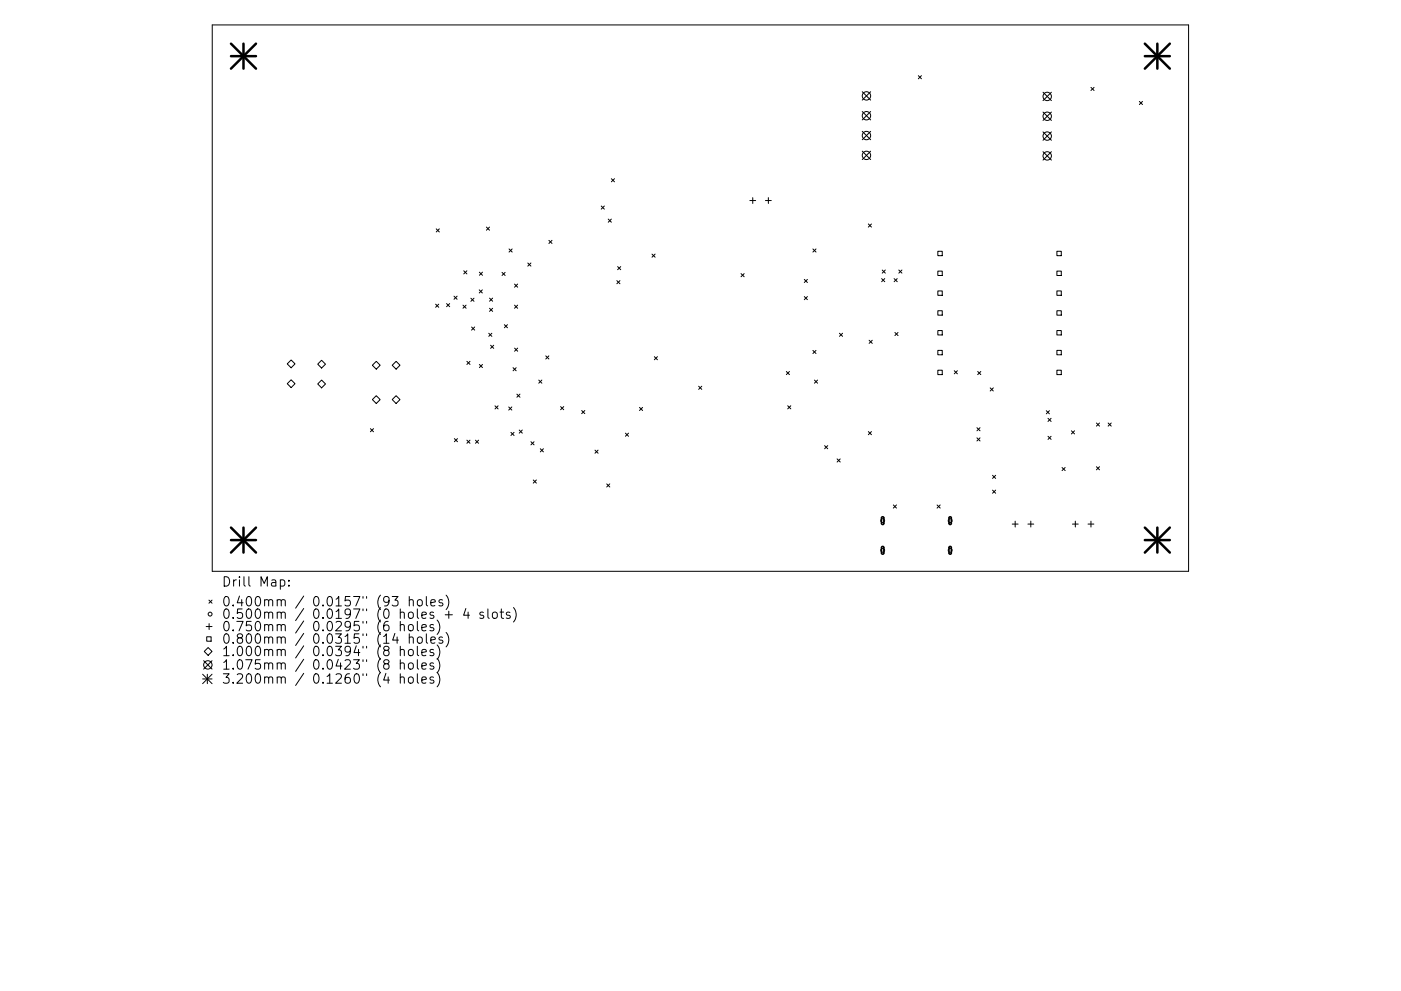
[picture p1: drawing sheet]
<svg xmlns="http://www.w3.org/2000/svg" width="297mm" height="210mm" viewBox="0 0 297 210" stroke-linecap="round" stroke-linejoin="round" font-family="sans-serif">
<defs><g id="words">
<g font-size="2.8">
<text x="47" y="124.5">Drill Map:</text>
<text x="47" y="128.7">0.400mm / 0.0157&quot; (93 holes)</text>
<text x="47" y="131.3">0.500mm / 0.0197&quot; (0 holes + 4 slots)</text>
<text x="47" y="133.9">0.750mm / 0.0295&quot; (6 holes)</text>
<text x="47" y="136.6">0.800mm / 0.0315&quot; (14 holes)</text>
<text x="47" y="139.2">1.000mm / 0.0394&quot; (8 holes)</text>
<text x="47" y="142.1">1.075mm / 0.0423&quot; (8 holes)</text>
<text x="47" y="145">3.200mm / 0.1260&quot; (4 holes)</text>
</g>
</g></defs>
<g fill="none" stroke="#000" stroke-width=".21">
<path d="M45 5.3h207v115.9h-207zM182.8 19.5l1.8 1.7M184.6 19.5l-1.8 1.7M194.7 16.1l.7 .6M195.4 16.1l-.7 .6M221.1 19.6l1.8 1.7M222.9 19.6l-1.8 1.7M231.3 18.5l.7 .7M232 18.5l-.7 .7M129.6 37.9l.7 .7M130.3 37.9l-.7 .7M182.8 23.7l1.8 1.7"/>
<path d="M182.8 27.9l1.8 1.7M182.8 32.1l1.8 1.8M184.6 23.7l-1.8 1.7M184.6 27.9l-1.8 1.7M184.6 32.1l-1.8 1.8M221.1 23.8l1.8 1.8M221.1 28l1.8 1.8M221.1 32.2l1.8 1.8M222.9 23.8l-1.8 1.8M222.9 28l-1.8 1.8M222.9 32.2l-1.8 1.8M241.6 21.5l.6 .7"/>
<path d="M242.2 21.5l-.6 .7M92.5 48.6l.6 .6M93.1 48.6l-.6 .6M98.3 57.5l.7 .6M99 57.5l-.7 .6M101.6 57.7l.7 .7M102.3 57.7l-.7 .7M103.1 48.2l.7 .6M103.8 48.2l-.7 .6M106.4 57.8l.7 .6M107.1 57.8l-.7 .6M107.9 52.8l.7 .7"/>
<path d="M108.6 52.8l-.7 .7M111.9 55.8l.7 .7M112.6 55.8l-.7 .7M116.4 51l.6 .7M117 51l-.6 .7M127.5 43.7l.6 .7M128.1 43.7l-.6 .7M129 46.5l.6 .6M129.6 46.5l-.6 .6M130.8 59.5l.6 .7M130.9 56.6l.7 .6M131.4 59.5l-.6 .7"/>
<path d="M131.6 56.6l-.7 .6M138.2 53.9l.7 .7M138.9 53.9l-.7 .7M157.1 58.1l.7 .6M157.8 58.1l-.7 .6M159 42.6h1.2M159.6 41.9v1.3M162.3 42.6h1.2M162.9 41.9v1.3M170.5 59.3l.7 .6M171.2 59.3l-.7 .6M172.3 52.8l.7 .7"/>
<path d="M173 52.8l-.7 .7M184.1 47.5l.7 .7M184.8 47.5l-.7 .7M186.9 59.1l.7 .7M187 57.3l.7 .7M187.6 59.1l-.7 .7M187.7 57.3l-.7 .7M189.6 59.1l.6 .7M190.2 59.1l-.6 .7M190.6 57.3l.6 .7M191.2 57.3l-.6 .7M198.8 53.3h1v.9h-1z"/>
<path d="M198.8 57.5h1v1h-1zM224.1 53.3h.9v.9h-.9zM224.1 57.5h.9v1h-.9zM60.9 77.2l.8-.8 .9 .8-.9 .8zM67.4 77.3l.8-.9 .8 .9-.8 .8zM78.9 77.5l.9-.8 .8 .8-.8 .8zM83.2 77.5l.8-.8 .8 .8-.8 .8zM92.4 64.5l.6 .7M93 64.5l-.6 .7M94.7 64.4l.6 .7M95.3 64.4l-.6 .7M96.3 62.8l.6 .7"/>
<path d="M96.9 62.8l-.6 .7M98.2 64.7l.6 .7M98.8 64.7l-.6 .7M99 76.7l.6 .6M99.6 76.7l-.6 .6M99.8 63.3l.7 .6M100 69.4l.6 .6M100.5 63.3l-.7 .6M100.6 69.4l-.6 .6M101.6 61.5l.7 .7M101.6 77.3l.7 .7M102.3 61.5l-.7 .7"/>
<path d="M102.3 77.3l-.7 .7M103.6 70.7l.7 .7M103.8 63.3l.7 .6M103.8 65.4l.7 .7M104 73.2l.7 .7M104.3 70.7l-.7 .7M104.5 63.3l-.7 .6M104.5 65.4l-.7 .7M104.7 73.2l-.7 .7M106.9 68.9l.7 .6M107.6 68.9l-.7 .6M108.8 78l.6 .7"/>
<path d="M109.1 64.7l.7 .7M109.1 60.3l.7 .6M109.1 73.9l.7 .6M109.4 78l-.6 .7M109.8 60.3l-.7 .6M109.8 64.7l-.7 .7M109.8 73.9l-.7 .6M115.7 75.5l.7 .7M116.4 75.5l-.7 .7M138.7 75.7l.7 .6M139.4 75.7l-.7 .6M166.7 78.8l.7 .7"/>
<path d="M167.4 78.8l-.7 .7M170.5 62.9l.7 .7M171.2 62.9l-.7 .7M172.3 74.3l.7 .7M173 74.3l-.7 .7M178 70.7l.6 .7M178.6 70.7l-.6 .7M184.3 72.2l.6 .7M184.9 72.2l-.6 .7M189.7 70.5l.7 .7M190.4 70.5l-.7 .7M198.8 61.7h1v1h-1z"/>
<path d="M198.8 65.9h1v1h-1zM198.8 70.1h1v1h-1zM198.8 74.3h1v1h-1zM198.8 78.5h1v1h-1zM202.3 78.7l.7 .6M203 78.7l-.7 .6M207.3 78.8l.7 .7M208 78.8l-.7 .7M224.1 61.7h.9v1h-.9zM224.1 65.9h.9v1h-.9zM224.1 70.1h.9v1h-.9zM224.1 74.3h.9v1h-.9z"/>
<path d="M224.1 78.5h.9v1h-.9zM60.9 81.4l.8-.8 .9 .8-.9 .8zM67.4 81.5l.8-.9 .8 .9-.8 .8zM78.5 90.9l.7 .7M78.9 84.8l.9-.8 .8 .8-.8 .8zM79.2 90.9l-.7 .7M83.2 84.8l.8-.8 .8 .8-.8 .8zM96.3 93.1l.7 .6M97 93.1l-.7 .6M99 93.4l.6 .7M99.6 93.4l-.6 .7M100.8 93.4l.7 .7"/>
<path d="M101.5 93.4l-.7 .7M104.9 86.1l.7 .7M105.6 86.1l-.7 .7M107.9 86.3l.6 .7M108.3 91.7l.7 .7M108.5 86.3l-.6 .7M109 91.7l-.7 .7M109.6 83.6l.6 .7M110.1 91.2l.6 .7M110.2 83.6l-.6 .7M110.7 91.2l-.6 .7M112.6 93.7l.6 .7"/>
<path d="M113.2 93.7l-.6 .7M114.2 80.6l.7 .7M114.6 95.2l.6 .7M114.9 80.6l-.7 .7M115.2 95.2l-.6 .7M118.9 86.3l.6 .6M119.5 86.3l-.6 .6M123.3 87.1l.7 .7M124 87.1l-.7 .7M126.1 95.5l.7 .7M126.8 95.5l-.7 .7M132.6 91.9l.7 .7"/>
<path d="M133.3 91.9l-.7 .7M135.6 86.4l.6 .7M136.2 86.4l-.6 .7M148.1 81.9l.7 .7M148.8 81.9l-.7 .7M167 86.1l.7 .6M167.7 86.1l-.7 .6M172.7 80.6l.6 .7M173.3 80.6l-.6 .7M174.8 94.5l.7 .7M175.5 94.5l-.7 .7M177.5 97.4l.6 .6"/>
<path d="M178.1 97.4l-.6 .6M184.1 91.6l.7 .6M184.8 91.6l-.7 .6M207.1 90.7l.7 .7M207.1 92.9l.7 .7M207.8 90.7l-.7 .7M207.8 92.9l-.7 .7M209.9 82.3l.7 .7M210.6 82.3l-.7 .7M221.8 87.1l.7 .7M222.2 88.8l.7 .6M222.2 92.6l.7 .6"/>
<path d="M222.5 87.1l-.7 .7M222.9 88.8l-.7 .6M222.9 92.6l-.7 .6M225.2 99.2l.6 .6M225.8 99.2l-.6 .6M227.2 91.4l.6 .7M227.8 91.4l-.6 .7M232.5 99l.6 .7M232.5 89.7l.6 .7M233.1 89.7l-.6 .7M233.1 99l-.6 .7M234.9 89.7l.7 .7"/>
<path d="M235.6 89.7l-.7 .7M113.1 101.8l.6 .7M113.7 101.8l-.6 .7M128.6 102.7l.7 .6M129.3 102.7l-.7 .6M189.4 107.1l.7 .7M190.1 107.1l-.7 .7M198.7 107.1l.6 .7M199.3 107.1l-.6 .7M210.4 100.8l.7 .7M210.4 104l.7 .7M211.1 100.8l-.7 .7"/>
<path d="M211.1 104l-.7 .7M214.6 111.2h1.3M215.2 110.6v1.2M217.9 111.2h1.3M218.6 110.6v1.2M227.4 111.2h1.2M228 110.6v1.2M230.7 111.2h1.2M231.3 110.6v1.2M43.7 132.9h1.3M43.8 135.1h1v.9h-1zM44.1 137.4l.9 .8-.9 .8-.8-.8z"/>
<path d="M44.3 127.3l.7 .7M44.3 132.3v1.3M45 127.3l-.7 .7M59.4 123.1l.6-.1 .4 .4v.6l-.2 .3h-.8M61.2 124.2v.2M61.2 123.1v.2M83.2 126.6h1.2l-.7 .7a.54 .54 0 0 1 .7 .4v.5l-.2 .3-.8 .1-.2-.2M83.7 134.4l-.5 1.4h1.3M84.9 132.7a.5 .5 0 0 1 .8 .1v1M84.9 138a.5 .5 0 0 1 .8 .1v1M84.9 131.8v2M84.9 137.1v2"/>
<path d="M84.9 140v2M86.7 132.7a.54 .54 0 0 1 .5-.2 .54 .54 0 0 1 .4 .4v.6a.54 .54 0 0 1-.5 .4 .54 .54 0 0 1-.5-.4zM86.7 138a.54 .54 0 0 1 .5-.2 .54 .54 0 0 1 .4 .4v.5a.54 .54 0 0 1-.5 .4 .54 .54 0 0 1-.5-.4zM86.8 127.4l.3-.2 .4 .1 .1 1.3M86.8 135.3a.5 .5 0 0 1 .8 .1v1.1M86.8 126.6v2M86.8 134.5v2M88.5 131.8v1.8l.3 .2M88.5 137.1v1.7l.3 .3M88.5 140v1.7l.3 .3M88.6 127.4l.3-.2a.54 .54 0 0 1 .6 .4l-.1 .8a.54 .54 0 0 1-.5 .2 .54 .54 0 0 1-.4-.4zM88.6 135.3a.54 .54 0 0 1 .5-.2 .54 .54 0 0 1 .4 .4l-.1 .8a.54 .54 0 0 1-.5 .2 .54 .54 0 0 1-.4-.4z"/>
<path d="M89.4 133.2l1-.2-.1-.4-.6-.1-.3 .3 .1 .9h.8M89.4 138.5l1-.2-.1-.4-.6-.1-.3 .3 .1 .9h.8M90.4 126.6v1.7l.3 .3M90.4 134.5v1.7l.3 .3M91.3 127.9l1-.2-.1-.4-.6-.1-.3 .3 .1 1h.8M91.3 135.8l1-.2-.1-.4-.6-.1-.3 .3 .1 1h.8M91.9 132.6l-.5-.1-.2 .3v.3l.7 .2v.4h-.7M91.9 137.9l-.5-.1-.2 .3v.3l.7 .1v.5h-.7M92.7 131.6a2.29 2.29 0 0 1 0 3M92.7 136.8a2.29 2.29 0 0 1 0 3.1M92.7 139.7a2.29 2.29 0 0 1 0 3M93.8 127.3l-.5-.1-.2 .3 .1 .3 .6 .2v.5h-.7"/>
<path d="M93.8 135.2l-.5-.1-.2 .3 .1 .3 .6 .2v.5h-.7M94.4 130.4h1.5M94.6 126.3a2.29 2.29 0 0 1 0 3M94.6 134.2a2.29 2.29 0 0 1 0 3M95.2 129.7v1.5M98.8 129.1l-.5 1.4h1.2M99.2 129.9v1.3M102.5 130l-.5-.1-.3 .2 .1 .3 .7 .2v.5h-.8M103.4 129.2v1.7l.3 .3M104.5 130.1l.1-.1a.54 .54 0 0 1 .8 .2l-.1 .8a.54 .54 0 0 1-.5 .2 .54 .54 0 0 1-.4-.4zM106 129.9h.8M106.3 129.2v1.7l.1 .2 .4 .1"/>
<path d="M108.1 130l-.5-.1-.3 .2 .1 .3 .7 .2v.5h-.8M108.9 128.9a2.29 2.29 0 0 1 0 3.1M43 143l2 2M43 144h2M43.2 140.2l1.8 1.8M44 143v2M45 140.2l-1.8 1.8M45 143l-2 2M84.9 140.8a.5 .5 0 0 1 .8 .1v1.1M84.9 143.8a.5 .5 0 0 1 .8 .1v1.1M84.9 143v2M86.7 143.8a.54 .54 0 0 1 .5-.2 .54 .54 0 0 1 .4 .4v.6a.54 .54 0 0 1-.5 .4 .54 .54 0 0 1-.5-.4z"/>
<path d="M86.8 140.7l.2-.1a.54 .54 0 0 1 .6 .4v.6a.54 .54 0 0 1-.5 .4 .54 .54 0 0 1-.5-.4v-.6zM88.5 143v1.7l.3 .3M89.4 141.3l1-.2-.1-.4-.6-.1-.3 .3 .1 1h.8M89.4 144.3l1-.2-.1-.4-.6-.1-.3 .3 .1 1h.8M91.9 140.7l-.5-.1-.2 .3v.3l.7 .2v.5h-.7M91.9 143.7l-.5-.1-.2 .3v.3l.7 .2v.5h-.7M92.7 142.7a2.29 2.29 0 0 1 0 3"/>
<circle cx="183.7" cy="20.3" r=".89"/>
<circle cx="183.7" cy="28.8" r=".89"/>
<circle cx="183.7" cy="24.6" r=".89"/>
<circle cx="183.7" cy="33" r=".89"/>
<circle cx="222" cy="24.7" r=".89"/>
<circle cx="222" cy="28.9" r=".89"/>
<circle cx="222" cy="33.1" r=".89"/>
<circle cx="222" cy="20.5" r=".89"/>
<circle cx="187.1" cy="110.5" r=".41"/>
<circle cx="187.1" cy="116.8" r=".41"/>
<circle cx="201.5" cy="116.8" r=".41"/>
<circle cx="201.5" cy="110.5" r=".41"/>
<circle cx="44.5" cy="130.3" r=".41"/>
<circle cx="44.1" cy="141.1" r=".89"/>
</g>
<path d="M187 109.7l.2-.1 .2 .2v1.3l-.2 .2-.3-.2zM187 116l.2-.1 .2 .2v1.3l-.2 .2-.3-.2zM201.3 109.7l.2-.1 .2 .2v1.3l-.2 .2-.3-.2zM201.3 116l.2-.1 .2 .2v1.3l-.2 .2-.3-.2z" fill="none" stroke="#000" stroke-width=".33"/>
<g fill="none" stroke="#000" stroke-width=".53">
<path d="M49 9.3l5.3 5.3M49 11.9h5.3M51.6 9.3v5.3M54.3 9.3l-5.3 5.3M242.7 11.9h5.3M242.7 9.3l5.3 5.3M245.4 9.3v5.3M248 9.3l-5.3 5.3M49 111.9l5.3 5.3M49 114.6h5.3M51.6 111.9v5.3M54.3 111.9l-5.3 5.3"/>
<path d="M242.7 114.6h5.3M242.7 111.9l5.3 5.3M245.4 111.9v5.3M248 111.9l-5.3 5.3"/>
</g>
<use href="#words"/>
</svg>
